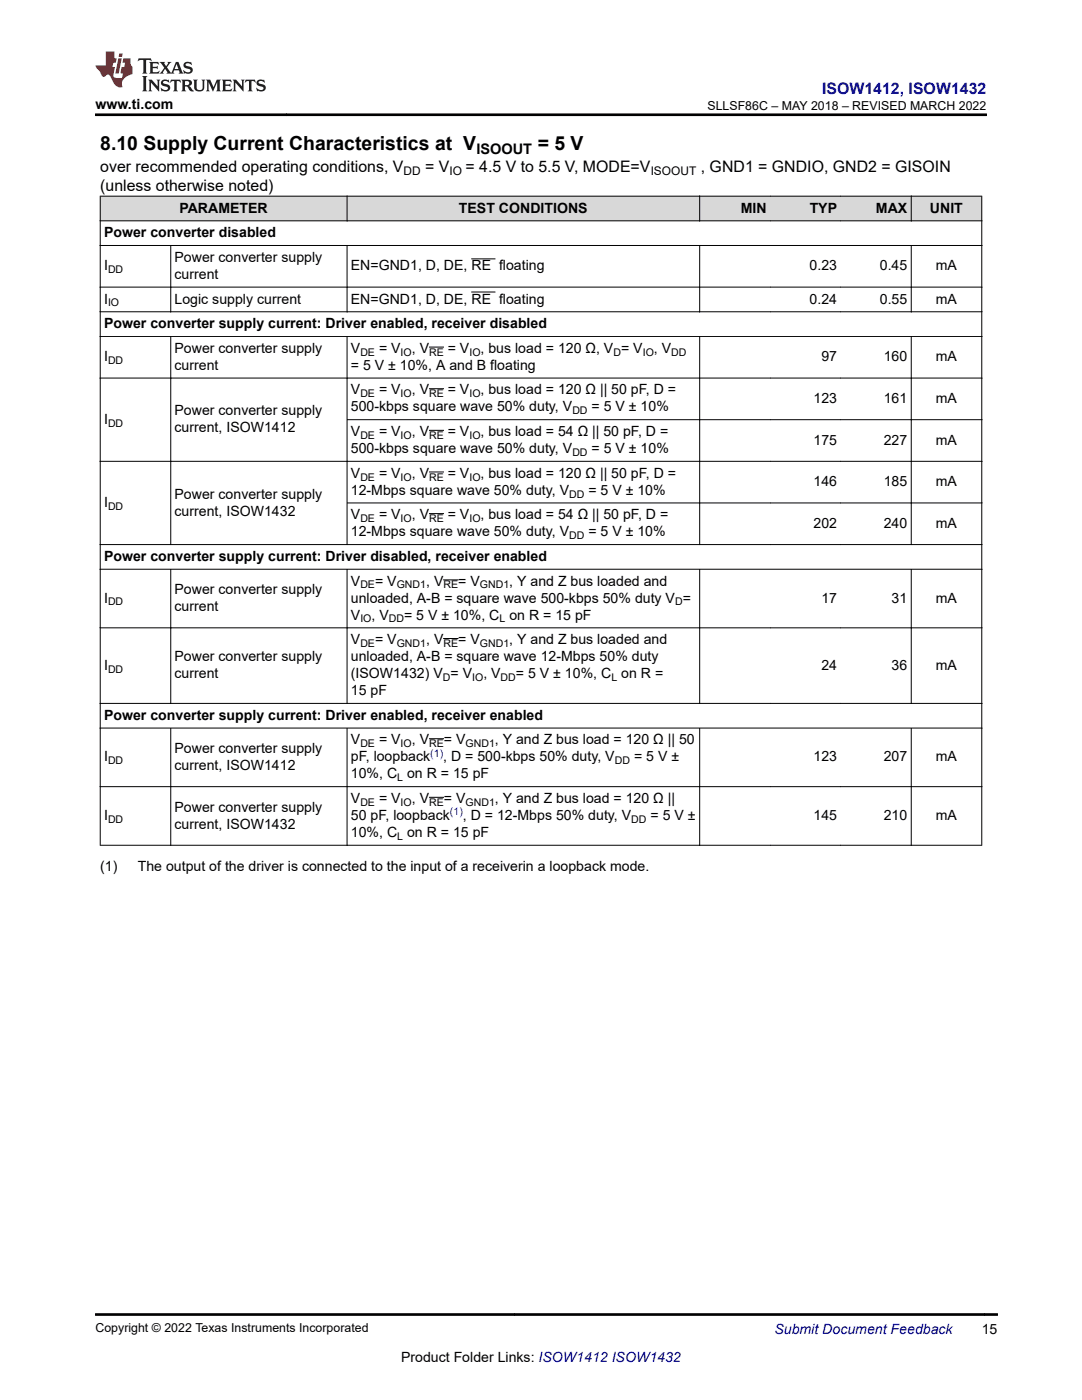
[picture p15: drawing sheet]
<svg xmlns="http://www.w3.org/2000/svg" width="216mm" height="279mm" viewBox="0 0 216 279" stroke-linecap="round" stroke-linejoin="round" font-family="sans-serif">
<defs><g id="words">
<g font-size="3.9">
<text x="20" y="29.9">8.10 Supply Current Characteristics at V</text>
<text x="107.3" y="29.9">= 5 V</text>
</g>
<text font-size="3.2" fill="#00f" x="164" y="18.7">ISOW1412, ISOW1432</text>
<g font-size="3.2">
<text x="20" y="34.3">over recommended operating conditions, V</text>
<text x="84.9" y="34.3">= V</text>
<text x="92.9" y="34.3">= 4.5 V to 5.5 V, MODE=V</text>
<text x="139.8" y="34.3">, GND1 = GNDIO, GND2 = GISOIN</text>
<text x="20" y="38.1">(unless otherwise noted)</text>
</g>
<text font-size="2.9" x="95" y="30.7">ISOOUT</text>
<g font-size="2.8">
<text x="19.1" y="21.8">www.ti.com</text>
<text x="20.8" y="47.3">Power converter disabled</text>
<text x="35.8" y="42.4">PARAMETER</text>
<text x="91.6" y="42.4">TEST CONDITIONS</text>
<text x="147.8" y="42.4">MIN</text>
<text x="161.6" y="42.4">TYP</text>
<text x="174.8" y="42.4">MAX</text>
<text x="185.6" y="42.4">UNIT</text>
<text x="20.8" y="54">I</text>
<text x="34.8" y="52.3">Power converter supply</text>
<text x="70" y="54">EN=GND1, D, DE, RE floating</text>
<text x="161.6" y="54">0.23</text>
<text x="175.6" y="54">0.45</text>
<text x="186.7" y="54">mA</text>
<text x="34.8" y="55.7">current</text>
<text x="20.8" y="60.6">I</text>
<text x="20.8" y="65.5">Power converter supply current: Driver enabled, receiver disabled</text>
<text x="34.8" y="60.6">Logic supply current</text>
<text x="70" y="60.6">EN=GND1, D, DE, RE floating</text>
<text x="161.6" y="60.6">0.24</text>
<text x="175.6" y="60.6">0.55</text>
<text x="186.7" y="60.6">mA</text>
<text x="34.8" y="70.4">Power converter supply</text>
<text x="70" y="70.4">V</text>
<text x="75.6" y="70.4">= V</text>
<text x="82.2" y="70.4">, V</text>
<text x="89.4" y="70.4">= V</text>
<text x="95.9" y="70.4">, bus load = 120 Ω, V = V</text>
<text x="130.5" y="70.4">, V</text>
<text x="20.8" y="72.1">I</text>
<text x="34.8" y="73.8">current</text>
<text x="70" y="73.8">= 5 V ± 10%, A and B floating</text>
<text x="163.9" y="72.1">97</text>
<text x="176.4" y="72.1">160</text>
<text x="186.7" y="72.1">mA</text>
<text x="34.8" y="82.9">Power converter supply</text>
<text x="70" y="82.1">500-kbps square wave 50% duty, V</text>
<text x="70" y="78.7">V</text>
<text x="75.6" y="78.7">= V</text>
<text x="82.2" y="78.7">, V</text>
<text x="89.4" y="78.7">= V</text>
<text x="95.9" y="78.7">, bus load = 120 Ω || 50 pF, D =</text>
<text x="118" y="82.1">= 5 V ± 10%</text>
<text x="162.3" y="80.4">123</text>
<text x="176.4" y="80.4">161</text>
<text x="186.7" y="80.4">mA</text>
<text x="20.8" y="84.6">I</text>
<text x="34.8" y="86.3">current, ISOW1412</text>
<text x="70" y="87">V</text>
<text x="75.6" y="87">= V</text>
<text x="82.2" y="87">, V</text>
<text x="89.4" y="87">= V</text>
<text x="95.9" y="87">, bus load = 54 Ω || 50 pF, D =</text>
<text x="162.3" y="88.7">175</text>
<text x="176.4" y="88.7">227</text>
<text x="186.7" y="88.7">mA</text>
<text x="70" y="90.4">500-kbps square wave 50% duty, V</text>
<text x="70" y="95.3">V</text>
<text x="75.6" y="95.3">= V</text>
<text x="82.2" y="95.3">, V</text>
<text x="89.4" y="95.3">= V</text>
<text x="95.9" y="95.3">, bus load = 120 Ω || 50 pF, D =</text>
<text x="118" y="90.4">= 5 V ± 10%</text>
<text x="20.8" y="101.2">I</text>
<text x="34.8" y="99.5">Power converter supply</text>
<text x="70" y="98.7">12-Mbps square wave 50% duty, V</text>
<text x="117.4" y="98.7">= 5 V ± 10%</text>
<text x="162.3" y="97">146</text>
<text x="176.4" y="97">185</text>
<text x="186.7" y="97">mA</text>
<text x="34.8" y="102.9">current, ISOW1432</text>
<text x="70" y="107">12-Mbps square wave 50% duty, V</text>
<text x="70" y="103.6">V</text>
<text x="75.6" y="103.6">= V</text>
<text x="82.2" y="103.6">, V</text>
<text x="89.4" y="103.6">= V</text>
<text x="95.9" y="103.6">, bus load = 54 Ω || 50 pF, D =</text>
<text x="117.4" y="107">= 5 V ± 10%</text>
<text x="162.3" y="105.3">202</text>
<text x="176.4" y="105.3">240</text>
<text x="186.7" y="105.3">mA</text>
<text x="20.8" y="112">Power converter supply current: Driver disabled, receiver enabled</text>
<text x="34.8" y="118.6">Power converter supply</text>
<text x="70" y="116.9">V</text>
<text x="74.8" y="116.9">= V</text>
<text x="85" y="116.9">, V</text>
<text x="91.4" y="116.9">= V</text>
<text x="101.6" y="116.9">, Y and Z bus loaded and</text>
<text x="20.8" y="120.3">I</text>
<text x="34.8" y="122">current</text>
<text x="70" y="120.3">unloaded, A-B = square wave 500-kbps 50% duty V =</text>
<text x="70" y="123.7">V</text>
<text x="74.1" y="123.7">, V</text>
<text x="80.6" y="123.7">= 5 V ± 10%, C</text>
<text x="101.6" y="123.7">on R = 15 pF</text>
<text x="163.9" y="120.3">17</text>
<text x="177.9" y="120.3">31</text>
<text x="186.7" y="120.3">mA</text>
<text x="34.8" y="132">Power converter supply</text>
<text x="70" y="132">unloaded, A-B = square wave 12-Mbps 50% duty</text>
<text x="70" y="128.6">V</text>
<text x="74.8" y="128.6">= V</text>
<text x="85" y="128.6">, V</text>
<text x="91.4" y="128.6">= V</text>
<text x="101.6" y="128.6">, Y and Z bus loaded and</text>
<text x="20.8" y="133.7">I</text>
<text x="34.8" y="135.3">current</text>
<text x="70" y="135.3">(ISOW1432) V = V</text>
<text x="96.4" y="135.3">, V</text>
<text x="103" y="135.3">= 5 V ± 10%, C</text>
<text x="124" y="135.3">on R =</text>
<text x="163.9" y="133.7">24</text>
<text x="177.9" y="133.7">36</text>
<text x="186.7" y="133.7">mA</text>
<text x="20.8" y="143.7">Power converter supply current: Driver enabled, receiver enabled</text>
<text x="70" y="138.7">15 pF</text>
<text x="70" y="148.6">V</text>
<text x="75.6" y="148.6">= V</text>
<text x="82.2" y="148.6">, V</text>
<text x="88.6" y="148.6">= V</text>
<text x="98.8" y="148.6">, Y and Z bus load = 120 Ω || 50</text>
<text x="20.8" y="152">I</text>
<text x="34.8" y="150.3">Power converter supply</text>
<text x="34.8" y="153.7">current, ISOW1412</text>
<text x="70" y="155.3">10%, C</text>
<text x="70" y="152">pF, loopback</text>
<text x="81.2" y="155.3">on R = 15 pF</text>
<text x="88.5" y="152">, D = 500-kbps 50% duty, V</text>
<text x="126.5" y="152">= 5 V ±</text>
<text x="162.3" y="152">123</text>
<text x="176.4" y="152">207</text>
<text x="186.7" y="152">mA</text>
<text x="34.8" y="162">Power converter supply</text>
<text x="70" y="160.3">V</text>
<text x="75.6" y="160.3">= V</text>
<text x="82.2" y="160.3">, V</text>
<text x="88.6" y="160.3">= V</text>
<text x="98.8" y="160.3">, Y and Z bus load = 120 Ω ||</text>
<text x="20.8" y="163.7">I</text>
<text x="34.8" y="165.3">current, ISOW1432</text>
<text x="70" y="167">10%, C</text>
<text x="70" y="163.7">50 pF, loopback</text>
<text x="81.2" y="167">on R = 15 pF</text>
<text x="92.4" y="163.7">, D = 12-Mbps 50% duty, V</text>
<text x="129.8" y="163.7">= 5 V ±</text>
<text x="162.3" y="163.7">145</text>
<text x="176.4" y="163.7">210</text>
<text x="186.7" y="163.7">mA</text>
<text x="20" y="173.8">(1)</text>
<text x="27.5" y="173.8">The output of the driver is connected to the input of a receiverin a loopback mode.</text>
<text x="195.9" y="266.1">15</text>
<text x="80" y="271.7">Product Folder Links: ISOW1412 ISOW1432</text>
</g>
<text font-size="2.8" fill="#00f" x="154.5" y="266.2">Submit Document Feedback</text>
<g font-size="2.5">
<text x="141.2" y="21.9">SLLSF86C – MAY 2018 – REVISED MARCH 2022</text>
<text x="19.1" y="265.9">Copyright © 2022 Texas Instruments Incorporated</text>
</g>
<g font-size="2.4">
<text x="80.5" y="34.9">DD</text>
<text x="89.7" y="34.9">IO</text>
<text x="129.8" y="34.9">ISOOUT</text>
</g>
<g font-size="2.1">
<text x="21.6" y="54.5">DD</text>
<text x="21.6" y="61.1">IO</text>
<text x="71.9" y="71">DE</text>
<text x="79.9" y="71">IO</text>
<text x="85.6" y="71">RE</text>
<text x="93.7" y="71">IO</text>
<text x="122.4" y="71">D</text>
<text x="128.3" y="71">IO</text>
<text x="133.9" y="71">DD</text>
<text x="21.6" y="72.7">DD</text>
<text x="71.9" y="79.3">DE</text>
<text x="79.9" y="79.3">IO</text>
<text x="85.6" y="79.3">RE</text>
<text x="93.7" y="79.3">IO</text>
<text x="114.2" y="82.7">DD</text>
<text x="21.6" y="85.1">DD</text>
<text x="71.9" y="87.6">DE</text>
<text x="79.9" y="87.6">IO</text>
<text x="85.6" y="87.6">RE</text>
<text x="93.7" y="87.6">IO</text>
<text x="71.9" y="95.9">DE</text>
<text x="79.9" y="95.9">IO</text>
<text x="85.6" y="95.9">RE</text>
<text x="93.7" y="95.9">IO</text>
<text x="114.2" y="91">DD</text>
<text x="21.6" y="101.8">DD</text>
<text x="113.6" y="99.3">DD</text>
<text x="71.9" y="104.2">DE</text>
<text x="79.9" y="104.2">IO</text>
<text x="85.6" y="104.2">RE</text>
<text x="93.7" y="104.2">IO</text>
<text x="113.6" y="107.6">DD</text>
<text x="71.9" y="117.4">DE</text>
<text x="79.2" y="117.4">GND1</text>
<text x="88.5" y="117.4">RE</text>
<text x="95.7" y="117.4">GND1</text>
<text x="21.6" y="120.8">DD</text>
<text x="71.9" y="124.2">IO</text>
<text x="77.6" y="124.2">DD</text>
<text x="99.7" y="124.2">L</text>
<text x="134.7" y="120.8">D</text>
<text x="71.9" y="129.1">DE</text>
<text x="79.2" y="129.1">GND1</text>
<text x="88.5" y="129.1">RE</text>
<text x="95.7" y="129.1">GND1</text>
<text x="21.6" y="134.2">DD</text>
<text x="88.4" y="135.9">D</text>
<text x="94.2" y="135.9">IO</text>
<text x="99.9" y="135.9">DD</text>
<text x="122" y="135.9">L</text>
<text x="71.9" y="149.1">DE</text>
<text x="79.9" y="149.1">IO</text>
<text x="85.6" y="149.1">RE</text>
<text x="92.9" y="149.1">GND1</text>
<text x="21.6" y="152.5">DD</text>
<text x="79.3" y="155.9">L</text>
<text x="122.7" y="152.5">DD</text>
<text x="71.9" y="160.8">DE</text>
<text x="79.9" y="160.8">IO</text>
<text x="85.6" y="160.8">RE</text>
<text x="92.9" y="160.8">GND1</text>
<text x="21.6" y="164.2">DD</text>
<text x="79.3" y="167.6">L</text>
<text x="126" y="164.2">DD</text>
</g>
<g font-size="2.1" fill="#00f">
<text x="85.9" y="151">(1)</text>
<text x="89.8" y="162.7">(1)</text>
</g>
</g></defs>
<g fill="#d8d8d8">
<path d="M20 39.1h175.9v5h-175.9z" fill-rule="evenodd"/>
<path d="M20.1 39.2h49.1v4.8h-49.1z" fill-rule="evenodd"/>
<path d="M69.3 39.2h70.3v4.8h-70.3z" fill-rule="evenodd"/>
<path d="M139.7 39.2h14v4.8h-14z" fill-rule="evenodd"/>
<path d="M153.7 39.2h14.1v4.8h-14.1z" fill-rule="evenodd"/>
<path d="M167.8 39.2h14v4.8h-14z" fill-rule="evenodd"/>
<path d="M181.9 39.2h13.9v4.8h-13.9z" fill-rule="evenodd"/>
</g>
<g fill="none" stroke="#000" stroke-width=".2">
<path d="M19.9 39.1h176.1M20 39.1v129.7M69.3 39.1v5M139.6 39.1v5M181.8 39.1v5M195.9 39.1v129.7M19.9 44.1h176.1M19.9 49h176.1M19.9 57.3h176.1M34.1 49v13.3M69.3 49v13.3M94.1 51.7h4.7"/>
<path d="M94.1 58.3h4.7M139.6 49v13.3M181.8 49v13.3M19.9 62.2h176.1M19.9 67.1h176.1M19.9 75.5h176.1M34.1 67.1v41.6M69.3 67.1v41.6M85.6 69.3h3M85.6 77.6h3M139.6 67.1v41.6M181.8 67.1v41.6"/>
<path d="M19.9 92.1h176.1M69.3 83.8h126.7M85.6 85.9h3M85.6 94.2h3M19.9 108.7h176.1M19.9 113.6h176.1M34.1 113.6v26.8M69.3 113.6v26.8M69.3 100.4h126.7M85.6 102.5h3M88.5 115.7h2.9M139.6 113.6v26.8"/>
<path d="M181.8 113.6v26.8M19.9 125.3h176.1M88.5 127.4h2.9M19.9 140.4h176.1M19.9 145.3h176.1M19.9 157h176.1M34.1 145.3v23.5M69.3 145.3v23.5M85.6 147.4h3M85.6 159.1h3M139.6 145.3v23.5M181.8 145.3v23.5"/>
<path d="M19.9 168.7h176.1"/>
</g>
<path d="M27.7 11.6l-.2 .6 .5-.2h.6v.1v2.2l-.2 .4h1l-.2-.4v-2.2v-.1h.5l.5 .2-.1-.6zM29.8 12.4l.2 .3v1.6l-.2 .4h1.9l.1-.6a1.08 1.08 0 0 1-1.3 .2v-.7h.6l.4 .2v-.7l-.4 .2h-.6v-.5l.2-.2a1 1 0 0 1 1 .3l-.1-.5zM31.8 12.4l1 1.1-1 1.2h.9l-.2-.2 .4-.8 .5 .8-.2 .2h1.6l-.2-.2 .1-.5h1l.1 .5-.1 .2h.9l-.2-.4-.8-1.9h-.5l-1 2.1-.8-1.1 .9-1h-.8l.2 .2-.5 .6-.3-.6 .1-.2zM35.2 12.8l.4 1h-.8zM36.8 12.5a.65 .65 0 0 0-.2 .7 .65 .65 0 0 0 .6 .5l.7 .1 .1 .3a.79 .79 0 0 1-.7 .4 .79 .79 0 0 1-.7-.5l.1 .7 .2-.1a.93 .93 0 0 0 1.1 0 .93 .93 0 0 0 .4-.9 1.46 1.46 0 0 0-1.2-.6l-.1-.3a1.09 1.09 0 0 1 1.2 .2l-.2-.6-.1 .1-.6-.2zM28.4 15.2l.2 .4v2.2l-.2 .4h1l-.2-.4v-2.2l.2-.4zM29.6 15.9l.2 .4v1.5l-.2 .4h.8l-.3-.4v-1.3l1.7 1.8v-2l.2-.4h-.8l.2 .2 .1 1.1-1.2-1.3zM32.3 16a.65 .65 0 0 0-.2 .8 .65 .65 0 0 0 .7 .4l.6 .2 .1 .2a.79 .79 0 0 1-.7 .4 .79 .79 0 0 1-.7-.5l.1 .7 .2-.1a.93 .93 0 0 0 1.1 .1 .93 .93 0 0 0 .4-1 1.46 1.46 0 0 0-1.2-.5l-.1-.4a1.09 1.09 0 0 1 1.2 .2l-.2-.6-.1 .1-.6-.1zM34.1 15.9l-.1 .6a.63 .63 0 0 1 .7-.3l.1 1.6-.3 .4h1l-.2-.4v-1.6a.66 .66 0 0 1 .8 .3l-.1-.6zM36.2 15.9l.2 .4v1.5l-.2 .4h.9l-.2-.2v-.7h.5l.1 .2a.79 .79 0 0 0 1.2 .6l-1-.9a.61 .61 0 0 0 .6-.6 .61 .61 0 0 0-.5-.7zM36.9 16.2h.2a.47 .47 0 0 1 .5 .1 .47 .47 0 0 1 .1 .5l-.2 .1-.6 .1zM38.5 15.9l.2 .2a2.26 2.26 0 0 0 .4 2 1.04 1.04 0 0 0 1.7-.7v-1.3l.2-.2h-.8l.2 .4v1.1a.6 .6 0 0 1-.6 .6 .6 .6 0 0 1-.6-.6v-1.1l.3-.4zM41.1 15.9l.2 .4v1.5l-.2 .4h.7l-.2-.4v-1.4l.9 1.9 .8-1.9v1.4l-.2 .4h1l-.3-.4v-1.5l.3-.4h-.8l-.7 1.5-.7-1.5zM44.3 15.9l.2 .4v1.5l-.2 .4h1.9l.1-.6a1.09 1.09 0 0 1-1.3 .2v-.7h.6l.4 .2v-.6l-.4 .2h-.6v-.6l.2-.1a1.01 1.01 0 0 1 1 .3l-.1-.6zM46.4 15.9l.3 .4v1.5l-.3 .4h.8l-.2-.4v-1.3l1.6 1.8v-2l.2-.4h-.7l.2 .2v1.1l-1.2-1.3zM49 15.9l-.1 .6a.63 .63 0 0 1 .8-.3v1.6l-.3 .4h1l-.2-.4v-1.6a.66 .66 0 0 1 .8 .3l-.1-.6zM51.4 16a.65 .65 0 0 0-.2 .8 .65 .65 0 0 0 .6 .4l.6 .2 .2 .2a.79 .79 0 0 1-.8 .4 .79 .79 0 0 1-.6-.5l.1 .7 .2-.1a.93 .93 0 0 0 1 .1 .93 .93 0 0 0 .5-1 1.46 1.46 0 0 0-1.3-.5l-.1-.4a1.09 1.09 0 0 1 1.3 .2l-.2-.6-.2 .1-.5-.1z" fill="#231f20"/>
<path d="M21.1 10.3v2.7h-2.1l.1 .4 .9 1a.95 .95 0 0 0 .9 .9 .59 .59 0 0 1 .6-.4 .59 .59 0 0 1 .5 .3l.4 .8a1.59 1.59 0 0 0 2.1 1.4 1.62 1.62 0 0 1 1-2.3l1-.3-.1-1.5a1.59 1.59 0 0 1-.4-1.7h-1.4l-.2 .9h.5l-.1 .9h-.5l-.2 .9v.3l.4 .1-.2 .9h-.6a.73 .73 0 0 1-1.1-.7l.3-1.5h-.5l.2-.9h.5l.2-.9h-.5v-1.3zM23.6 11.6l-.6 3.1h.7l.6-3.1zM23.8 10.7l-.1 .6h.7l.1-.6z" fill="#ed1c24"/>
<path d="M19 22.9h177.8M19 262.3h180" fill="none" stroke="#000" stroke-width=".53"/>
<use href="#words"/>
</svg>
